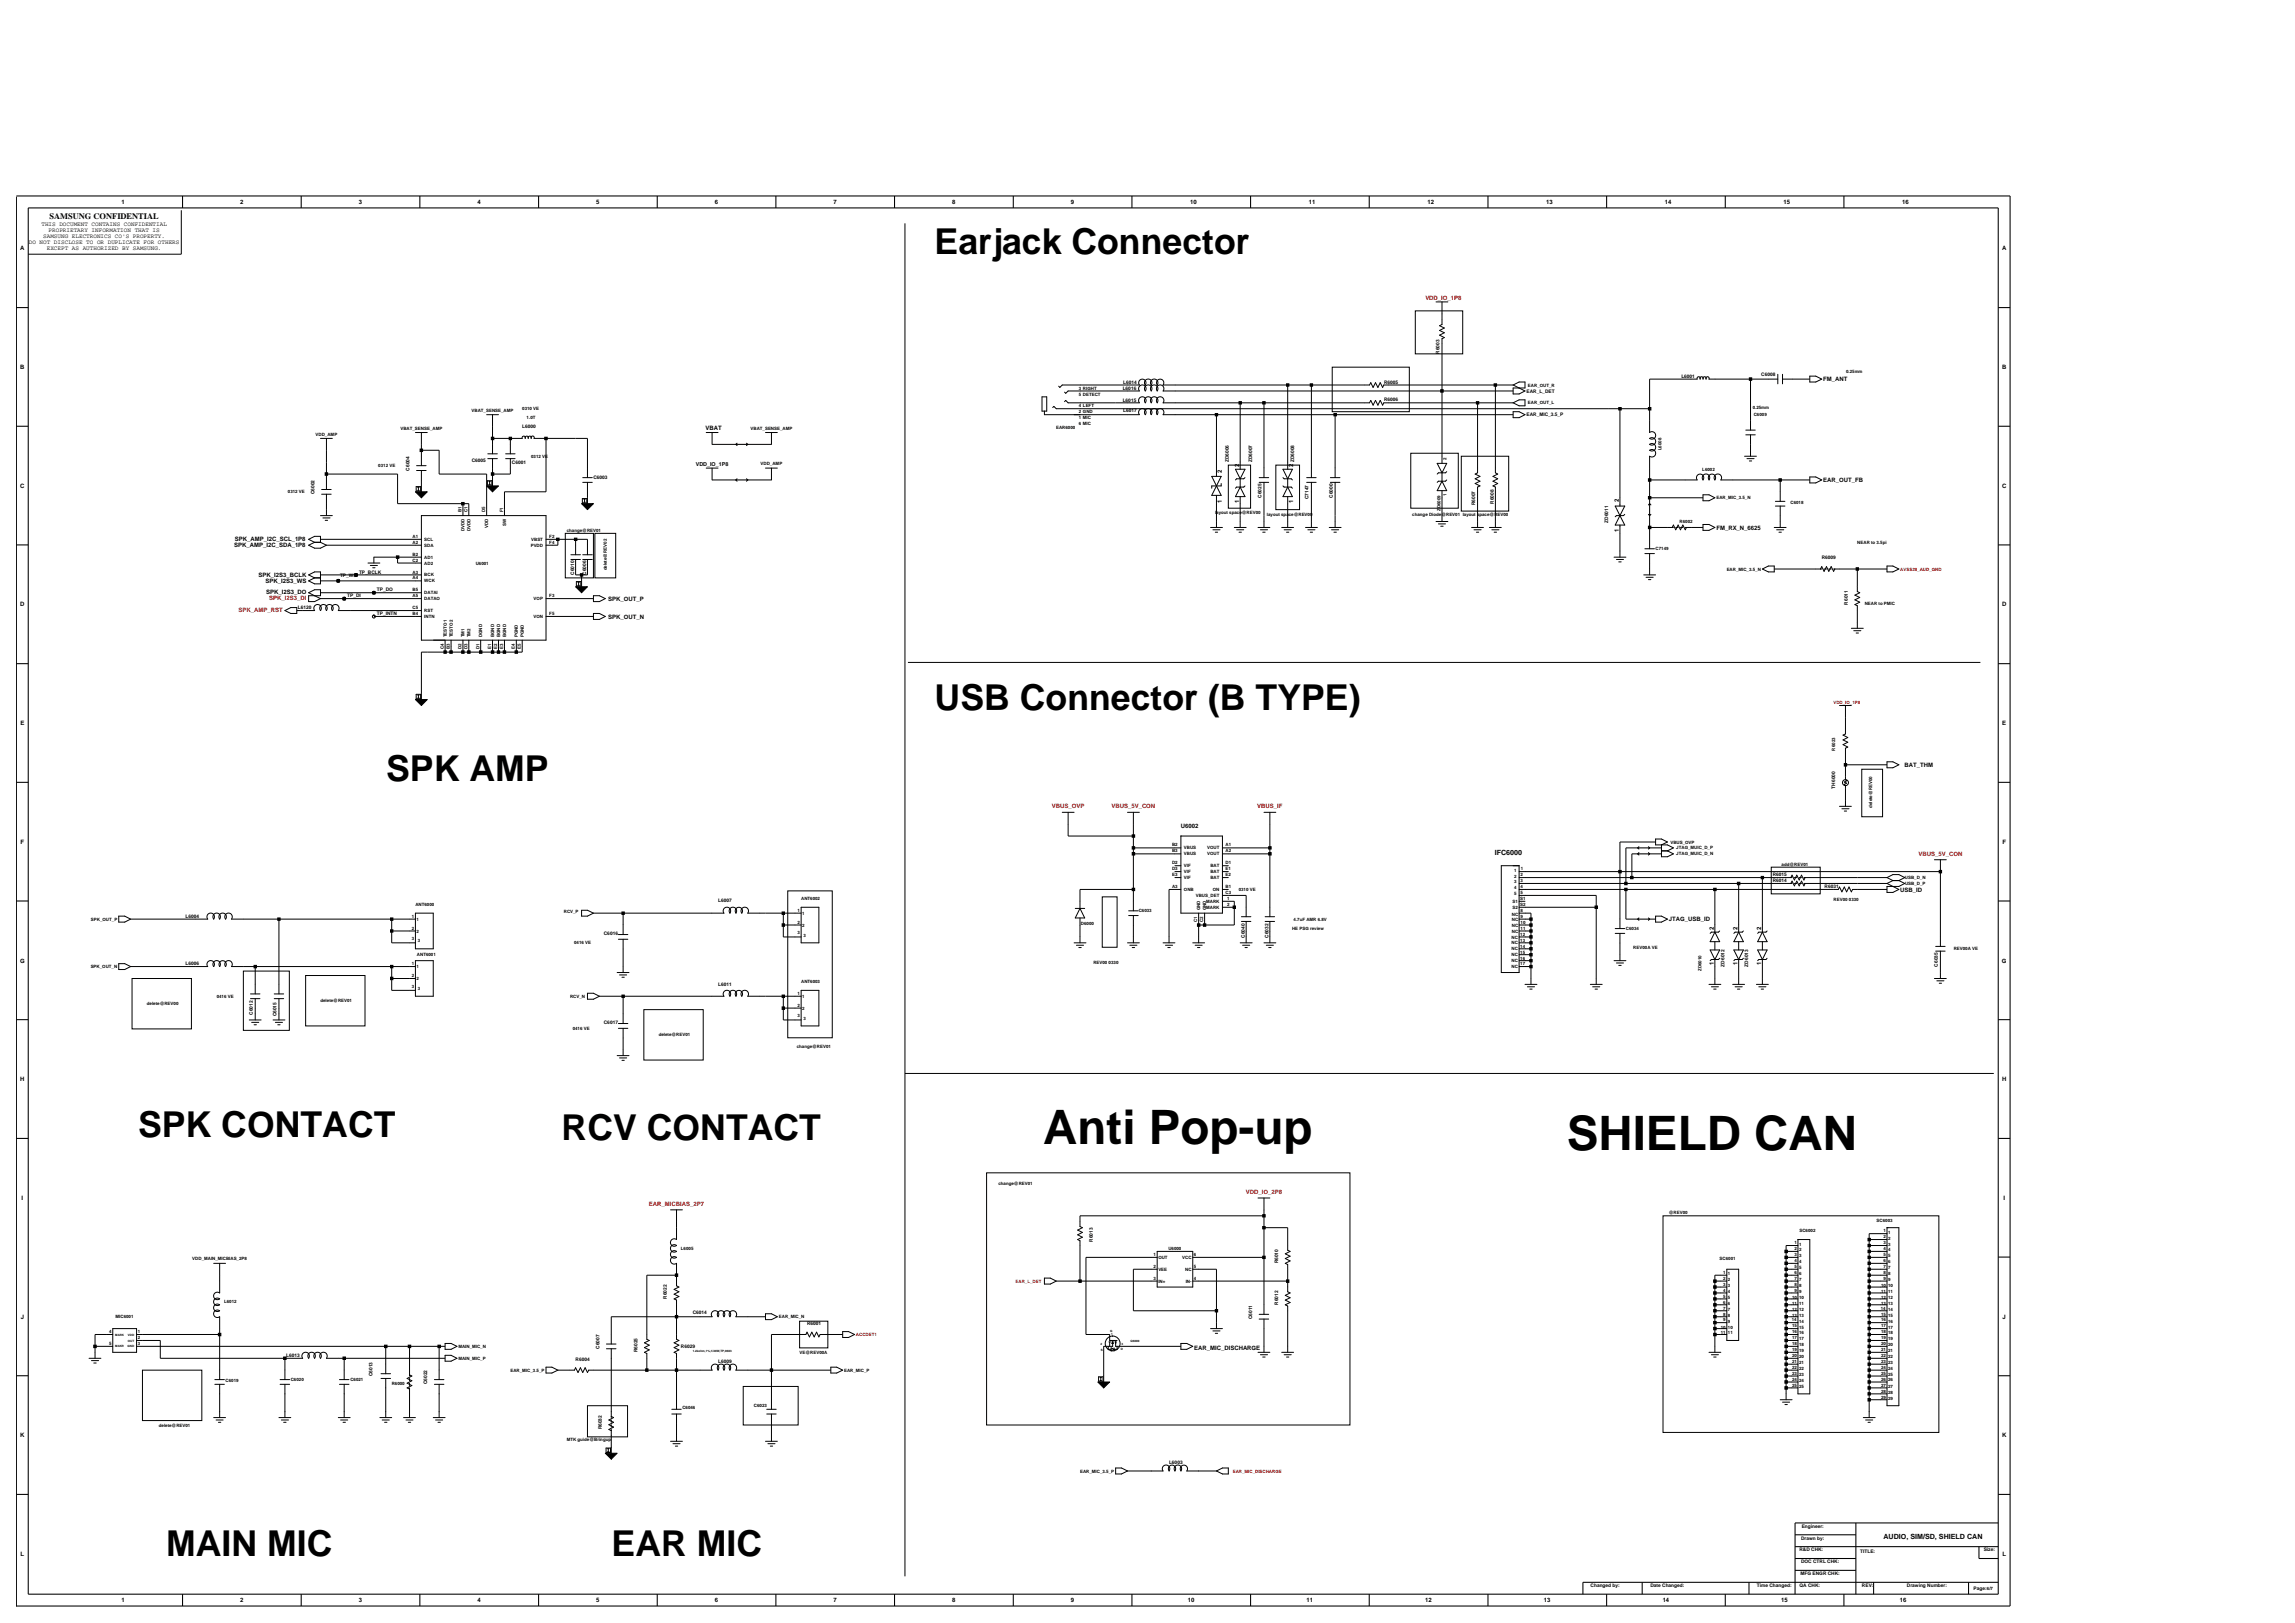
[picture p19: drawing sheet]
<svg xmlns="http://www.w3.org/2000/svg" width="420mm" height="297mm" viewBox="0 0 420 297" stroke-linecap="round" stroke-linejoin="round" font-family="sans-serif">
<defs><g id="words">
<g font-size="8.7">
<text x="190.9" y="209.3">Anti Pop-up</text>
<text x="286.7" y="210.4">SHIELD CAN</text>
</g>
<g font-size="6.5">
<text x="171" y="46.6">Earjack Connector</text>
<text x="171" y="129.9">USB Connector (B TYPE)</text>
<text x="70.7" y="142.8">SPK AMP</text>
<text x="25.3" y="208.1">SPK CONTACT</text>
<text x="102.8" y="208.5">RCV CONTACT</text>
<text x="30.4" y="284.8">MAIN MIC</text>
<text x="111.9" y="284.8">EAR MIC</text>
</g>
<text font-size="1.5" x="9.1" y="40.1">SAMSUNG CONFIDENTIAL</text>
<g font-size="1.3">
<text x="273.5" y="156.5">IFC6000</text>
<text x="344.7" y="281.6">AUDIO, SIM/SD, SHIELD CAN</text>
</g>
<g font-size="1.1">
<text x="7.6" y="41.4">THIS DOCUMENT CONTAINS CONFIDENTIAL</text>
<text x="22.2" y="37.3">1</text>
<text x="44" y="37.3">2</text>
<text x="65.7" y="37.3">3</text>
<text x="87.4" y="37.3">4</text>
<text x="109.1" y="37.3">5</text>
<text x="130.8" y="37.3">6</text>
<text x="152.6" y="37.3">7</text>
<text x="174.3" y="37.3">8</text>
<text x="196" y="37.3">9</text>
<text x="217.8" y="37.3">10</text>
<text x="239.5" y="37.3">11</text>
<text x="261.2" y="37.3">12</text>
<text x="283" y="37.3">13</text>
<text x="304.7" y="37.3">14</text>
<text x="326.4" y="37.3">15</text>
<text x="348.1" y="37.3">16</text>
<text x="3.7" y="45.8">A</text>
<text x="5.3" y="44.7">DO NOT DISCLOSE TO OR DUPLICATE FOR OTHERS</text>
<text x="7.9" y="43.6">SAMSUNG ELECTRONICS CO'S PROPERTY.</text>
<text x="8.6" y="45.7">EXCEPT AS AUTHORIZED BY SAMSUNG.</text>
<text x="8.9" y="42.5">PROPRIETARY INFORMATION THAT IS</text>
<text x="366.4" y="45.8">A</text>
<text x="3.7" y="67.5">B</text>
<text x="333.7" y="69.8">FM_ANT</text>
<text x="366.4" y="67.5">B</text>
<text x="129.1" y="78.7">VBAT</text>
<text x="3.7" y="89.3">C</text>
<text x="223.6" y="86.5" transform="rotate(-90 223.6 86.5)">2</text>
<text x="226.7" y="85.4" transform="rotate(-90 226.7 85.4)">2</text>
<text x="236.7" y="85.4" transform="rotate(-90 236.7 85.4)">2</text>
<text x="333.7" y="88.2">EAR_OUT_FB</text>
<text x="366.4" y="89.3">C</text>
<text x="223.6" y="92" transform="rotate(-90 223.6 92)">1</text>
<text x="226.7" y="92" transform="rotate(-90 226.7 92)">1</text>
<text x="236.7" y="92" transform="rotate(-90 236.7 92)">1</text>
<text x="296.2" y="91.9" transform="rotate(-90 296.2 91.9)">2</text>
<text x="42.9" y="100.2">SPK_AMP_I2C_SDA_1P8</text>
<text x="43" y="99.1">SPK_AMP_I2C_SCL_1P8</text>
<text x="296.2" y="97.4" transform="rotate(-90 296.2 97.4)">1</text>
<text x="314.1" y="96.9">FM_RX_N_6625</text>
<text x="47.3" y="105.5">SPK_I2S3_BCLK</text>
<text x="48.6" y="106.6">SPK_I2S3_WS</text>
<text x="3.7" y="111">D</text>
<text x="48.7" y="108.8">SPK_I2S3_DO</text>
<text x="111.3" y="109.9">SPK_OUT_P</text>
<text x="111.3" y="113.2">SPK_OUT_N</text>
<text x="366.4" y="111">D</text>
<text x="3.7" y="132.7">E</text>
<text x="366.4" y="132.7">E</text>
<text x="348.5" y="140.3">BAT_THM</text>
<text x="3.8" y="154.4">F</text>
<text x="216.1" y="151.5">U6002</text>
<text x="366.4" y="154.4">F</text>
<text x="347.8" y="163.1">USB_ID</text>
<text x="305.4" y="168.6">JTAG_USB_ID</text>
<text x="313.6" y="170.1" transform="rotate(-90 313.6 170.1)">2</text>
<text x="318" y="170.1" transform="rotate(-90 318 170.1)">2</text>
<text x="322.3" y="170.1" transform="rotate(-90 322.3 170.1)">2</text>
<text x="3.7" y="176.1">G</text>
<text x="313.6" y="176.7" transform="rotate(-90 313.6 176.7)">1</text>
<text x="318" y="176.7" transform="rotate(-90 318 176.7)">1</text>
<text x="322.3" y="176.7" transform="rotate(-90 322.3 176.7)">1</text>
<text x="366.4" y="176.1">G</text>
<text x="3.7" y="197.8">H</text>
<text x="366.4" y="197.8">H</text>
<text x="3.9" y="219.6">I</text>
<text x="366.6" y="219.6">I</text>
<text x="3.8" y="241.3">J</text>
<text x="366.5" y="241.3">J</text>
<text x="218.5" y="247">EAR_MIC_DISCHARGE</text>
<text x="3.7" y="263">K</text>
<text x="366.4" y="263">K</text>
<text x="3.8" y="284.7">L</text>
<text x="366.4" y="284.7">L</text>
<text x="22.2" y="293.2">1</text>
<text x="44" y="293.2">2</text>
<text x="65.7" y="293.2">3</text>
<text x="87.4" y="293.2">4</text>
<text x="109.1" y="293.2">5</text>
<text x="130.8" y="293.2">6</text>
<text x="152.6" y="293.2">7</text>
<text x="174.3" y="293.2">8</text>
<text x="196" y="293.2">9</text>
<text x="217.4" y="293.2">10</text>
<text x="239.1" y="293.2">11</text>
<text x="260.8" y="293.2">12</text>
<text x="282.5" y="293.2">13</text>
<text x="304.3" y="293.2">14</text>
<text x="326" y="293.2">15</text>
<text x="347.7" y="293.2">16</text>
</g>
<g font-size="1.1" fill="#f00">
<text x="260.8" y="54.8">VDD_IO_1P8</text>
<text x="43.7" y="112">SPK_AMP_RST</text>
<text x="49.3" y="109.9">SPK_I2S3_DI</text>
<text x="192.5" y="147.9">VBUS_OVP</text>
<text x="203.4" y="147.9">VBUS_5V_CON</text>
<text x="230.1" y="147.9">VBUS_IF</text>
<text x="351.1" y="156.6">VBUS_5V_CON</text>
<text x="118.8" y="220.7">EAR_MICBIAS_2P7</text>
<text x="228" y="218.5">VDD_IO_2P8</text>
</g>
<text font-size="1" x="127.3" y="85.2">VDD_IO_1P8</text>
<g font-size=".9">
<text x="263.4" y="64.8" transform="rotate(-90 263.4 64.8)">R6003</text>
<text x="205.5" y="71.3">L6016</text>
<text x="205.5" y="70.2">L6014</text>
<text x="253.3" y="70.2">R6005</text>
<text x="279.4" y="71.9">EAR_L_DET</text>
<text x="307.7" y="69.1">L6001</text>
<text x="322.3" y="68.9">C6008</text>
<text x="205.5" y="73.5">L6015</text>
<text x="205.5" y="75.4">L6017</text>
<text x="253.3" y="73.4">R6006</text>
<text x="279.4" y="76.2">EAR_MIC_3.5_P</text>
<text x="95.6" y="78.3">L6000</text>
<text x="74.9" y="86.1" transform="rotate(-90 74.9 86.1)">C6004</text>
<text x="86.3" y="84.6">C6005</text>
<text x="93.7" y="84.8">C6001</text>
<text x="108.6" y="87.6">C6003</text>
<text x="224.9" y="84.6" transform="rotate(-90 224.9 84.6)">ZD6006</text>
<text x="229.1" y="84.6" transform="rotate(-90 229.1 84.6)">ZD6007</text>
<text x="236.8" y="84.6" transform="rotate(-90 236.8 84.6)">ZD6008</text>
<text x="57.6" y="90.4" transform="rotate(-90 57.6 90.4)">C6002</text>
<text x="230.9" y="91.1" transform="rotate(-90 230.9 91.1)">C6025</text>
<text x="239.4" y="91.4" transform="rotate(-90 239.4 91.4)">C7147</text>
<text x="243.9" y="91.1" transform="rotate(-90 243.9 91.1)">C6000</text>
<text x="269.9" y="92.4" transform="rotate(-90 269.9 92.4)">R6007</text>
<text x="273.4" y="92.2" transform="rotate(-90 273.4 92.2)">R6008</text>
<text x="294.3" y="95.6" transform="rotate(-90 294.3 95.6)">ZD6011</text>
<text x="62.2" y="105.6">TP_WS</text>
<text x="65.7" y="105">TP_BCLK</text>
<text x="105.1" y="105.2" transform="rotate(-90 105.1 105.2)">C6010</text>
<text x="107.2" y="105.2" transform="rotate(-90 107.2 105.2)">C6006</text>
<text x="333.4" y="102.4">R6009</text>
<text x="54.5" y="111.5">L6120</text>
<text x="63.5" y="109.3">TP_DI</text>
<text x="69" y="108.2">TP_DO</text>
<text x="69" y="112.6">TP_INTN</text>
<text x="338.2" y="110.6" transform="rotate(-90 338.2 110.6)">R6011</text>
<text x="335.8" y="144.3" transform="rotate(-90 335.8 144.3)">TH6000</text>
<text x="324.4" y="161.4">R6014</text>
<text x="324.4" y="160.3">R6015</text>
<text x="34" y="168">L6004</text>
<text x="131.4" y="165.1">L6007</text>
<text x="333.9" y="162.5">R6031</text>
<text x="110.5" y="171.2">C6016</text>
<text x="227.8" y="171.6" transform="rotate(-90 227.8 171.6)">C6040</text>
<text x="232.1" y="171.6" transform="rotate(-90 232.1 171.6)">C6032</text>
<text x="34" y="176.7">L6006</text>
<text x="315.6" y="176.9" transform="rotate(-90 315.6 176.9)">ZD6012</text>
<text x="319.9" y="176.9" transform="rotate(-90 319.9 176.9)">ZD6013</text>
<text x="354.6" y="176.9" transform="rotate(-90 354.6 176.9)">C6035</text>
<text x="46.2" y="185.7" transform="rotate(-90 46.2 185.7)">C6012</text>
<text x="50.6" y="186" transform="rotate(-90 50.6 186)">C6015</text>
<text x="131.4" y="180.3">L6011</text>
<text x="110.5" y="187.5">C6017</text>
<text x="200" y="227.2" transform="rotate(-90 200 227.2)">R6013</text>
<text x="233.9" y="231.2" transform="rotate(-90 233.9 231.2)">R6010</text>
<text x="122.1" y="237.7" transform="rotate(-90 122.1 237.7)">R6022</text>
<text x="233.9" y="238.8" transform="rotate(-90 233.9 238.8)">R6012</text>
<text x="126.8" y="240.4">C6014</text>
<text x="147.7" y="242.5">R6001</text>
<text x="229.1" y="241.4" transform="rotate(-90 229.1 241.4)">C6011</text>
<text x="52.4" y="248.3">L6013</text>
<text x="68.2" y="251.8" transform="rotate(-90 68.2 251.8)">C6013</text>
<text x="105.3" y="249">R6004</text>
<text x="109.7" y="246.8" transform="rotate(-90 109.7 246.8)">C6007</text>
<text x="116.6" y="247.5" transform="rotate(-90 116.6 247.5)">R6025</text>
<text x="124.6" y="246.6">R6029</text>
<text x="131.4" y="249.4">L6009</text>
<text x="78.2" y="253.3" transform="rotate(-90 78.2 253.3)">C6022</text>
<text x="110.1" y="261.6" transform="rotate(-90 110.1 261.6)">R6032</text>
<text x="213.9" y="267.9">L6003</text>
<text x="329.6" y="281.7">Drawn by:</text>
<text x="329.7" y="279.5">Engineer:</text>
<text x="329.3" y="283.9">R&amp;D CHK:</text>
<text x="329.6" y="286">DOC CTRL CHK:</text>
<text x="340.4" y="284.1">TITLE:</text>
<text x="363" y="283.9">Size:</text>
<text x="291.1" y="290.4">Changed by:</text>
<text x="302" y="290.4">Date Changed:</text>
<text x="321.5" y="290.4">Time Changed:</text>
<text x="329.3" y="290.4">QA CHK:</text>
<text x="329.5" y="288.2">MFG ENGR CHK:</text>
<text x="340.8" y="290.4">REV:</text>
<text x="349" y="290.4">Drawing Number:</text>
<text x="361.2" y="290.9">Page:6/7</text>
</g>
<g font-size=".8">
<text x="197.4" y="71.3">3 RIGHT</text>
<text x="279.6" y="70.7">EAR_OUT_R</text>
<text x="337.8" y="68.3">0.25mm</text>
<text x="86.3" y="75.4">VBAT_SENSE_AMP</text>
<text x="95.6" y="75.1">0310 VE</text>
<text x="96.4" y="76.7">1.0T</text>
<text x="197.4" y="75.6">2 GND</text>
<text x="197.4" y="74.6">4 LEFT</text>
<text x="197.4" y="72.4">5 DETECT</text>
<text x="197.4" y="77.8">6 MIC</text>
<text x="197.4" y="76.7">1 MIC</text>
<text x="279.6" y="74">EAR_OUT_L</text>
<text x="320.8" y="74.8">0.25mm</text>
<text x="320.9" y="76.1">C6009</text>
<text x="57.8" y="79.7">VDD_AMP</text>
<text x="73.3" y="78.6">VBAT_SENSE_AMP</text>
<text x="97.2" y="83.7">0312 VE</text>
<text x="137.3" y="78.6">VBAT_SENSE_AMP</text>
<text x="193.3" y="78.5">EAR6000</text>
<text x="304.1" y="82.4" transform="rotate(-90 304.1 82.4)">L6008</text>
<text x="69.2" y="85.4">0312 VE</text>
<text x="139.2" y="85.1">VDD_AMP</text>
<text x="264.7" y="84.1" transform="rotate(-90 264.7 84.1)">2</text>
<text x="311.5" y="86.2">L6002</text>
<text x="52.7" y="90.3">0312 VE</text>
<text x="84.5" y="93.8" transform="rotate(-90 84.5 93.8)">B1</text>
<text x="85.5" y="93.8" transform="rotate(-90 85.5 93.8)">C1</text>
<text x="88.8" y="93.8" transform="rotate(-90 88.8 93.8)">D5</text>
<text x="92.1" y="93.7" transform="rotate(-90 92.1 93.7)">F1</text>
<text x="222.4" y="94.1">layout space@REV00</text>
<text x="231.8" y="94.4">layout space@REV00</text>
<text x="258.5" y="94.4">change Diode@REV01 layout space@REV00</text>
<text x="263.6" y="93.5" transform="rotate(-90 263.6 93.5)">ZD6009</text>
<text x="264.7" y="90.8" transform="rotate(-90 264.7 90.8)">1</text>
<text x="307.4" y="95.7">R6002</text>
<text x="314.1" y="91.4">EAR_MIC_3.5_N</text>
<text x="327.7" y="92.2">C6018</text>
<text x="75.5" y="101.7">B2</text>
<text x="75.5" y="98.4">A1</text>
<text x="75.5" y="99.5">A2</text>
<text x="77.6" y="99">SCL</text>
<text x="77.6" y="100.1">SDA</text>
<text x="85" y="97.2" transform="rotate(-90 85 97.2)">DVDD</text>
<text x="86.1" y="97.2" transform="rotate(-90 86.1 97.2)">DVDD</text>
<text x="89.4" y="96.6" transform="rotate(-90 89.4 96.6)">VDD</text>
<text x="92.6" y="96.2" transform="rotate(-90 92.6 96.2)">SW</text>
<text x="97.1" y="100.1">PVDD</text>
<text x="97.2" y="99">VBST</text>
<text x="100.5" y="98.4">F2</text>
<text x="100.5" y="99.5">F4</text>
<text x="103.7" y="97.3">change@REV01</text>
<text x="303" y="100.6">C7149</text>
<text x="339.9" y="99.5">NEAR to 3.5pi</text>
<text x="75.5" y="102.8">C2</text>
<text x="75.5" y="104.9">A3</text>
<text x="75.5" y="106">A4</text>
<text x="77.6" y="103.3">AD2</text>
<text x="77.6" y="106.6">WCK</text>
<text x="77.6" y="102.2">AD1</text>
<text x="77.6" y="105.5">BCK</text>
<text x="87.1" y="103.3">U6001</text>
<text x="111.1" y="104.4" transform="rotate(-90 111.1 104.4)">delete@REV02</text>
<text x="316" y="104.4">EAR_MIC_3.5_N</text>
<text x="75.5" y="111.5">C5</text>
<text x="75.5" y="109.3">A5</text>
<text x="75.5" y="112.5">B4</text>
<text x="75.5" y="108.2">B5</text>
<text x="77.6" y="112">RST</text>
<text x="77.6" y="109.8">DATAO</text>
<text x="77.6" y="113.1">INTN</text>
<text x="77.6" y="108.8">DATAI</text>
<text x="97.6" y="113.1">VON</text>
<text x="97.7" y="109.8">VOP</text>
<text x="100.5" y="109.3">F3</text>
<text x="100.5" y="112.5">F5</text>
<text x="341.3" y="110.6">NEAR to PMIC</text>
<text x="81.2" y="118.8" transform="rotate(-90 81.2 118.8)">C4</text>
<text x="81.7" y="116.6" transform="rotate(-90 81.7 116.6)">TESTO1</text>
<text x="82.3" y="118.8" transform="rotate(-90 82.3 118.8)">B3</text>
<text x="82.8" y="116.6" transform="rotate(-90 82.8 116.6)">TESTO2</text>
<text x="84.5" y="118.8" transform="rotate(-90 84.5 118.8)">D2</text>
<text x="85" y="116.6" transform="rotate(-90 85 116.6)">TM1</text>
<text x="85.5" y="118.8" transform="rotate(-90 85.5 118.8)">D3</text>
<text x="86.1" y="116.6" transform="rotate(-90 86.1 116.6)">TM2</text>
<text x="87.7" y="118.8" transform="rotate(-90 87.7 118.8)">D1</text>
<text x="88.3" y="116.6" transform="rotate(-90 88.3 116.6)">DGND</text>
<text x="89.9" y="118.7" transform="rotate(-90 89.9 118.7)">E1</text>
<text x="90.4" y="116.6" transform="rotate(-90 90.4 116.6)">BGND</text>
<text x="91" y="118.7" transform="rotate(-90 91 118.7)">E2</text>
<text x="91.5" y="116.6" transform="rotate(-90 91.5 116.6)">BGND</text>
<text x="92.1" y="118.7" transform="rotate(-90 92.1 118.7)">E3</text>
<text x="92.6" y="116.6" transform="rotate(-90 92.6 116.6)">BGND</text>
<text x="94.2" y="118.7" transform="rotate(-90 94.2 118.7)">E4</text>
<text x="94.8" y="116.6" transform="rotate(-90 94.8 116.6)">PGND</text>
<text x="95.3" y="118.7" transform="rotate(-90 95.3 118.7)">E5</text>
<text x="95.9" y="116.6" transform="rotate(-90 95.9 116.6)">PGND</text>
<text x="335.9" y="137.3" transform="rotate(-90 335.9 137.3)">R6023</text>
<text x="342.6" y="147.8" transform="rotate(-90 342.6 147.8)">delete@REV00</text>
<text x="214.5" y="156">B3</text>
<text x="214.5" y="154.9">B2</text>
<text x="216.7" y="155.4">VBUS</text>
<text x="220.9" y="155.4">VOUT</text>
<text x="224.3" y="154.9">A1</text>
<text x="224.3" y="156">A2</text>
<text x="305.7" y="154.4">VBUS_OVP</text>
<text x="306.8" y="155.4">JTAG_MUIC_D_P</text>
<text x="214.5" y="158.2">D2</text>
<text x="214.5" y="159.3">D3</text>
<text x="214.5" y="160.3">E3</text>
<text x="216.7" y="160.9">VIF</text>
<text x="216.7" y="156.5">VBUS</text>
<text x="216.7" y="158.7">VIF</text>
<text x="216.7" y="159.8">VIF</text>
<text x="220.9" y="156.5">VOUT</text>
<text x="221.5" y="160.9">BAT</text>
<text x="221.5" y="158.7">BAT</text>
<text x="221.5" y="159.8">BAT</text>
<text x="224.3" y="158.2">D1</text>
<text x="224.3" y="160.3">E2</text>
<text x="224.3" y="159.3">E1</text>
<text x="277.1" y="159.5">1</text>
<text x="277.1" y="160.6">2</text>
<text x="277.1" y="161.7">3</text>
<text x="278.3" y="160.3">2</text>
<text x="278.3" y="161.4">3</text>
<text x="278.3" y="159.2">1</text>
<text x="306.8" y="156.5">JTAG_MUIC_D_N</text>
<text x="326.1" y="158.4">add@REV01</text>
<text x="348.6" y="160.9">USB_D_N</text>
<text x="348.6" y="162">USB_D_P</text>
<text x="75.4" y="168">1</text>
<text x="76" y="165.7">ANT6000</text>
<text x="103.2" y="167.1">RCV_P</text>
<text x="145.9" y="166.9">1</text>
<text x="146.6" y="164.7">ANT6002</text>
<text x="146.8" y="167.4">1</text>
<text x="208.4" y="166.9">C6033</text>
<text x="214.5" y="162.5">A3</text>
<text x="216.7" y="163">ONB</text>
<text x="218.8" y="164.1">VBUS_DET</text>
<text x="219.6" y="166.6" transform="rotate(-90 219.6 166.6)">GND</text>
<text x="220.7" y="165.2">MARK</text>
<text x="220.7" y="166.3">MARK</text>
<text x="220.7" y="166.6" transform="rotate(-90 220.7 166.6)">GND</text>
<text x="222" y="163">ON</text>
<text x="224.3" y="163.6">C3</text>
<text x="224.3" y="162.5">B1</text>
<text x="224.6" y="164.7">1</text>
<text x="224.6" y="165.8">2</text>
<text x="226.7" y="163">0310 VE</text>
<text x="276.7" y="167.5">NC</text>
<text x="276.8" y="165.2">S1</text>
<text x="276.8" y="166.3">S2</text>
<text x="277.1" y="162.8">4</text>
<text x="277.1" y="163.8">5</text>
<text x="278.2" y="164.7">S1</text>
<text x="278.2" y="165.8">S2</text>
<text x="278.3" y="163.6">5</text>
<text x="278.3" y="162.5">4</text>
<text x="278.3" y="166.8">8</text>
<text x="278.3" y="167.9">9</text>
<text x="335.6" y="164.9">REV00 0330</text>
<text x="16.6" y="168.5">SPK_OUT_P</text>
<text x="75.4" y="170.1">2</text>
<text x="75.4" y="172">3</text>
<text x="76.2" y="170.6">2</text>
<text x="76.2" y="168.5">1</text>
<text x="76.4" y="172.5">3</text>
<text x="105.1" y="172.8">0416 VE</text>
<text x="145.9" y="170.9">3</text>
<text x="145.9" y="169.1">2</text>
<text x="146.8" y="169.6">2</text>
<text x="147" y="171.4">3</text>
<text x="197.8" y="169.3">D6000</text>
<text x="219.1" y="168.7" transform="rotate(-90 219.1 168.7)">C1</text>
<text x="220.2" y="168.7" transform="rotate(-90 220.2 168.7)">C2</text>
<text x="236.5" y="170.1">HE PSG review</text>
<text x="236.7" y="168.5">4.7uF AMR 6.8V</text>
<text x="276.6" y="171.7">NC</text>
<text x="276.6" y="172.8">NC</text>
<text x="276.6" y="173.9">NC</text>
<text x="276.7" y="168.6">NC</text>
<text x="276.7" y="169.7">NC</text>
<text x="276.7" y="170.8">NC</text>
<text x="278.2" y="173.4">14</text>
<text x="278.2" y="171.2">12</text>
<text x="278.2" y="172.3">13</text>
<text x="278.3" y="169">10</text>
<text x="278.3" y="170.1">11</text>
<text x="297.6" y="170.1">C6034</text>
<text x="298.9" y="173.6">REV00A VE</text>
<text x="357.5" y="173.9">REV00A VE</text>
<text x="16.6" y="177.2">SPK_OUT_N</text>
<text x="75.4" y="176.7">1</text>
<text x="75.4" y="178.8">2</text>
<text x="76.2" y="177.2">1</text>
<text x="76.2" y="179.3">2</text>
<text x="76.3" y="175">ANT6001</text>
<text x="146.6" y="179.9">ANT6003</text>
<text x="200.1" y="176.3">REV00 0330</text>
<text x="276.6" y="175">NC</text>
<text x="276.6" y="176.1">NC</text>
<text x="276.6" y="177.2">NC</text>
<text x="278.2" y="174.5">15</text>
<text x="278.2" y="175.6">16</text>
<text x="278.2" y="176.7">17</text>
<text x="311.4" y="177.7" transform="rotate(-90 311.4 177.7)">ZD6010</text>
<text x="26.9" y="183.9">delete@REV00</text>
<text x="39.7" y="182.6">0416 VE</text>
<text x="58.6" y="183.4">delete@REV01</text>
<text x="75.4" y="180.7">3</text>
<text x="76.4" y="181.2">3</text>
<text x="104.3" y="182.6">RCV_N</text>
<text x="145.9" y="182.1">1</text>
<text x="145.9" y="184.3">2</text>
<text x="146.8" y="182.6">1</text>
<text x="146.8" y="184.8">2</text>
<text x="104.8" y="188.5">0416 VE</text>
<text x="120.5" y="189.6">delete@REV01</text>
<text x="145.8" y="191.8">change@REV01</text>
<text x="145.9" y="186.1">3</text>
<text x="147" y="186.6">3</text>
<text x="182.7" y="216.8">change@REV01</text>
<text x="305.4" y="222.2">@REV00</text>
<text x="328.4" y="227.7">1</text>
<text x="329.3" y="227.9">1</text>
<text x="329.3" y="225.5">SC6002</text>
<text x="343.4" y="223.6">SC6003</text>
<text x="344.7" y="227.7">3</text>
<text x="344.7" y="226.6">2</text>
<text x="344.7" y="225.5">1</text>
<text x="345.5" y="227.9">3</text>
<text x="345.5" y="226.8">2</text>
<text x="345.5" y="225.7">1</text>
<text x="35.2" y="230.6">VDD_MAIN_MICBIAS_2P8</text>
<text x="124.6" y="228.7">L6005</text>
<text x="211.1" y="229.9">1</text>
<text x="211.1" y="232">2</text>
<text x="212" y="230.4">OUT</text>
<text x="212" y="232.5">VEE</text>
<text x="213.8" y="228.8">U6000</text>
<text x="216.4" y="230.4">VCC</text>
<text x="216.9" y="232.5">NC</text>
<text x="218.5" y="232">5</text>
<text x="218.5" y="229.9">6</text>
<text x="314.7" y="230.6">SC6001</text>
<text x="315.4" y="233.1">1</text>
<text x="316.2" y="233.3">1</text>
<text x="328.4" y="229.9">3</text>
<text x="328.4" y="230.9">4</text>
<text x="328.4" y="232">5</text>
<text x="328.4" y="233.1">6</text>
<text x="328.4" y="228.8">2</text>
<text x="329.3" y="230.1">3</text>
<text x="329.3" y="231.2">4</text>
<text x="329.3" y="232.3">5</text>
<text x="329.3" y="233.3">6</text>
<text x="329.3" y="229">2</text>
<text x="344.7" y="228.8">4</text>
<text x="344.7" y="229.9">5</text>
<text x="344.7" y="230.9">6</text>
<text x="344.7" y="232">7</text>
<text x="344.7" y="233.1">8</text>
<text x="345.5" y="229">4</text>
<text x="345.5" y="230.1">5</text>
<text x="345.5" y="231.2">6</text>
<text x="345.5" y="232.3">7</text>
<text x="345.5" y="233.3">8</text>
<text x="41" y="238.5">L6012</text>
<text x="211.1" y="234.2">3</text>
<text x="212" y="234.7">IN+</text>
<text x="217" y="234.7">IN-</text>
<text x="218.5" y="234.2">4</text>
<text x="315.4" y="234.2">2</text>
<text x="315.4" y="235.3">3</text>
<text x="315.4" y="236.4">4</text>
<text x="315.4" y="237.5">5</text>
<text x="315.4" y="238.5">6</text>
<text x="315.4" y="239.6">7</text>
<text x="316.2" y="234.4">2</text>
<text x="316.2" y="235.5">3</text>
<text x="316.2" y="236.6">4</text>
<text x="316.2" y="237.7">5</text>
<text x="316.2" y="238.8">6</text>
<text x="316.2" y="239.9">7</text>
<text x="328" y="237.7">10</text>
<text x="328" y="238.8">11</text>
<text x="328" y="239.9">12</text>
<text x="328.4" y="234.2">7</text>
<text x="328.4" y="235.3">8</text>
<text x="328.4" y="236.4">9</text>
<text x="329.3" y="234.4">7</text>
<text x="329.3" y="235.5">8</text>
<text x="329.3" y="236.6">9</text>
<text x="329.3" y="237.7">10</text>
<text x="329.3" y="238.8">11</text>
<text x="329.3" y="239.9">12</text>
<text x="344.2" y="239.6">14</text>
<text x="344.2" y="235.5">10</text>
<text x="344.2" y="236.6">11</text>
<text x="344.2" y="237.7">12</text>
<text x="344.2" y="238.8">13</text>
<text x="344.7" y="234.2">9</text>
<text x="345.5" y="234.4">9</text>
<text x="345.5" y="239.9">14</text>
<text x="345.5" y="235.5">10</text>
<text x="345.5" y="236.6">11</text>
<text x="345.5" y="237.7">12</text>
<text x="345.5" y="238.8">13</text>
<text x="20" y="244">4</text>
<text x="21.2" y="241.2">MIC6001</text>
<text x="25.2" y="244">1</text>
<text x="25.2" y="245.1">2</text>
<text x="142.5" y="241.2">EAR_MIC_N</text>
<text x="314.9" y="243.1">10</text>
<text x="314.9" y="244.2">11</text>
<text x="315.4" y="240.7">8</text>
<text x="315.4" y="241.8">9</text>
<text x="316.2" y="240.9">8</text>
<text x="316.2" y="242">9</text>
<text x="316.2" y="243.1">10</text>
<text x="316.2" y="244.2">11</text>
<text x="327.9" y="241.8">14</text>
<text x="328" y="240.9">13</text>
<text x="328" y="242.9">15</text>
<text x="328" y="244">16</text>
<text x="328" y="245.1">17</text>
<text x="329.3" y="240.9">13</text>
<text x="329.3" y="242">14</text>
<text x="329.3" y="243.1">15</text>
<text x="329.3" y="244.2">16</text>
<text x="329.3" y="245.3">17</text>
<text x="344.2" y="240.7">15</text>
<text x="344.2" y="241.8">16</text>
<text x="344.2" y="242.9">17</text>
<text x="344.2" y="244">18</text>
<text x="344.2" y="245.1">19</text>
<text x="345.5" y="240.9">15</text>
<text x="345.5" y="242">16</text>
<text x="345.5" y="243.1">17</text>
<text x="345.5" y="244.2">18</text>
<text x="345.5" y="245.3">19</text>
<text x="20" y="246.2">5</text>
<text x="25.2" y="246.2">3</text>
<text x="83.9" y="248.8">MAIN_MIC_P</text>
<text x="83.9" y="246.7">MAIN_MIC_N</text>
<text x="93.4" y="251">EAR_MIC_3.5_P</text>
<text x="146.3" y="247.7">VE@REV00A</text>
<text x="154.5" y="251">EAR_MIC_P</text>
<text x="328" y="246.2">18</text>
<text x="328" y="247.2">19</text>
<text x="328" y="248.3">20</text>
<text x="328" y="249.4">21</text>
<text x="328" y="250.5">22</text>
<text x="328" y="251.6">23</text>
<text x="329.3" y="246.4">18</text>
<text x="329.3" y="247.5">19</text>
<text x="329.3" y="248.5">20</text>
<text x="329.3" y="249.6">21</text>
<text x="329.3" y="250.7">22</text>
<text x="329.3" y="251.8">23</text>
<text x="344.2" y="246.2">20</text>
<text x="344.2" y="247.2">21</text>
<text x="344.2" y="248.3">22</text>
<text x="344.2" y="249.4">23</text>
<text x="344.2" y="250.5">24</text>
<text x="344.2" y="251.6">25</text>
<text x="345.5" y="246.4">20</text>
<text x="345.5" y="247.5">21</text>
<text x="345.5" y="248.5">22</text>
<text x="345.5" y="249.6">23</text>
<text x="345.5" y="250.7">24</text>
<text x="345.5" y="251.8">25</text>
<text x="41.3" y="252.9">C6019</text>
<text x="53.2" y="252.7">C6020</text>
<text x="64.1" y="252.7">C6021</text>
<text x="71.7" y="253.4">R6000</text>
<text x="124.9" y="257.8">C6046</text>
<text x="138" y="257.5">C6023</text>
<text x="328" y="252.7">24</text>
<text x="328" y="253.8">25</text>
<text x="329.3" y="252.9">24</text>
<text x="329.3" y="254">25</text>
<text x="344.2" y="254.8">28</text>
<text x="344.2" y="255.9">29</text>
<text x="344.2" y="252.7">26</text>
<text x="344.2" y="253.8">27</text>
<text x="345.5" y="255.1">28</text>
<text x="345.5" y="256.1">29</text>
<text x="345.5" y="252.7">26</text>
<text x="345.5" y="254">27</text>
<text x="29.1" y="261">delete@REV01</text>
<text x="103.7" y="263.7">MTK guide@Bringup</text>
<text x="197.7" y="269.5">EAR_MIC_3.5_P</text>
</g>
<g font-size=".8" fill="#f00">
<text x="347.8" y="104.4">AVSS28_AUD_GND</text>
<text x="335.5" y="128.8">VDD_IO_1P8</text>
<text x="185.9" y="234.7">EAR_L_DET</text>
<text x="156.7" y="244.5">ACCDET1</text>
<text x="225.6" y="269.5">EAR_MIC_DISCHARGE</text>
</g>
<g font-size=".5">
<text x="21.1" y="244.4">MARK</text>
<text x="23.4" y="244.4">VDD</text>
<text x="23.4" y="245.5">OUT</text>
<text x="203.2" y="243.8">G</text>
<text x="203.3" y="244.3">1</text>
<text x="206.9" y="245.5">Q6000</text>
<text x="21.1" y="246.6">MAKR</text>
<text x="23.3" y="246.6">GND</text>
<text x="126.8" y="247.5">1.2kohm,1%,1/20W,TP,0603</text>
<text x="201.4" y="246.1">2</text>
<text x="201.5" y="247.2">S</text>
<text x="205.1" y="247">D</text>
<text x="205.2" y="246.1">3</text>
</g>
</g></defs>
<!-- layer: MFD Layer /idea/tmp/Extended-Print.hoony.oh.sheet6.2.mfd -->
<g fill="none" stroke="#000" stroke-width=".18">
<path d="M33.2 38.5v8h-28M165.6 40.9v247.5M259 56.9h8.7v7.9h-8.7zM262.8 55.2h2.2M263.9 55.2v4.2l-.4 .2 .8 .4-.8 .5 .8 .4-.8 .4 .8 .5-.4 .2v22.8M76 79.1h2.2M77.1 79.1v6.1M89.1 75.9h2.1M90.1 75.9v7.1M129.2 79.1h2.2M130.3 79.1v2.2h4.4M140.1 79.1h2.2"/>
<path d="M141.2 79.1v2.2h-4.4M190.7 72.6h.9v2.6h-.9zM191.1 75.2v.7h17.4a.68 .68 0 0 1 .1-.9 .68 .68 0 0 1 .9 0 .68 .68 0 0 1 .1 .9 .69 .69 0 0 1 .1-.9 .69 .69 0 0 1 .9 0 .69 .69 0 0 1 .1 .9 .69 .69 0 0 1 .1-.9 .69 .69 0 0 1 .9 0 .69 .69 0 0 1 .1 .9 .69 .69 0 0 1 .1-.9 .69 .69 0 0 1 .9 0 .69 .69 0 0 1 .1 .9h64M192.7 74.6l.2-.2 .4 .4h108.6M194.8 73.5l.2-.2 .5 .4h13a.68 .68 0 0 1 .1-.9 .68 .68 0 0 1 .9 0 .68 .68 0 0 1 .1 .9 .69 .69 0 0 1 .1-.9 .69 .69 0 0 1 .9 0 .69 .69 0 0 1 .1 .9 .69 .69 0 0 1 .1-.9 .69 .69 0 0 1 .9 0 .69 .69 0 0 1 .1 .9 .69 .69 0 0 1 .1-.9 .69 .69 0 0 1 .9 0 .69 .69 0 0 1 .1 .9h37.7l.3-.4 .4 .8 .4-.8 .5 .8 .4-.8 .4 .8 .2-.4h23.7M208.5 70.4h-14.1l-.4 .5-.3-.2M208.5 70.4a.67 .67 0 0 1 .1-.9 .67 .67 0 0 1 .9 .1 .67 .67 0 0 1 .1 .9 .69 .69 0 0 1 .1-1 .69 .69 0 0 1 .9 0 .69 .69 0 0 1 .1 1 .69 .69 0 0 1 .1-1 .69 .69 0 0 1 .9 0 .69 .69 0 0 1 .1 1 .67 .67 0 0 1 .1-.9 .67 .67 0 0 1 .9-.1 .67 .67 0 0 1 .1 1l37.7-.1 .3-.4 .4 .9 .4-.9 .5 .9 .4-.9 .4 .9 .2-.5h23.7M222.6 75.9v11.3M227 73.7v12.2M231.3 73.7v13.7M235.7 70.4v15.5M240 70.4v17"/>
<path d="M243.8 67.2h14.1v8.1h-14.1zM244.3 75.9v11.5M270.4 73.7v12.8l-.4 .2 .8 .5-.8 .4 .8 .5-.8 .4 .8 .4-.4 .2v7.4M273.7 70.4v16.1l.4 .2-.9 .5 .9 .4-.9 .5 .9 .4-.9 .4 .5 .2v7.4M276.9 71.5h-64a.69 .69 0 0 0-.1-.9 .69 .69 0 0 0-.9 0 .69 .69 0 0 0-.1 .9 .69 .69 0 0 0-.1-.9 .69 .69 0 0 0-.9 0 .69 .69 0 0 0-.1 .9 .69 .69 0 0 0-.1-.9 .69 .69 0 0 0-.9 0 .69 .69 0 0 0-.1 .9 .69 .69 0 0 0-.1-.9 .69 .69 0 0 0-.9 0 .69 .69 0 0 0-.1 .9h-13l-.5 .5-.2-.2M276.9 70.4l2.2 1.1-1.1 .6h-1.1v-1.1h2.2v-1.1h-1.1zM276.9 75.3h1.1l1.1 .6-1.1 .5h-1.1zM276.9 73.7l1.1-.5h1.1v1.1h-1.1zM296.5 74.8v17.8M319.5 79.6h1.7M319.5 78.7h1.7M320.4 69.4v9.3"/>
<path d="M320.4 79.6v3.9M325.3 69.4h-12.5a.31 .31 0 0 0-.3-.5 .31 .31 0 0 0-.3 .5 .31 .31 0 0 0-.3-.5 .31 .31 0 0 0-.2 .5 .3 .3 0 0 0-.3-.5 .3 .3 0 0 0-.3 .5 .31 .31 0 0 0-.2-.5 .31 .31 0 0 0-.3 .5h-8.7v9.7a.69 .69 0 0 1 .9 .1 .69 .69 0 0 1 0 .9 .69 .69 0 0 1-.9 .1 .69 .69 0 0 1 .9 .1 .69 .69 0 0 1 0 .9 .69 .69 0 0 1-.9 .1 .69 .69 0 0 1 .9 .1 .69 .69 0 0 1 0 .9 .69 .69 0 0 1-.9 .1 .69 .69 0 0 1 .9 .1 .69 .69 0 0 1 0 .9 .69 .69 0 0 1-.9 .1v8.7M325.3 68.5v1.7M326.2 69.4h5M326.2 68.5v1.7M331.2 68.8h1.1l1.1 .6-1.1 .5h-1.1zM57.6 99.2l-1.1-.5 1.1-.6h1v1.1M57.6 99.2l-1.1 .6 1.1 .5h1l1.1-.5M57.6 99.2h1M58.6 94.4h2.2M58.6 98.7h18.5M58.6 80.2h2.2"/>
<path d="M58.6 99.2l1.1 .6M58.9 90.4h1.7M58.9 89.6h1.7M59.1 94.8h1.3M59.5 95.2h.5M59.7 99.8h17.4M59.7 86.7h13.1v5.5h13v2.2M59.7 80.2v9.4M59.7 90.4v4M76.2 89h.8v.9h-.8zM76.2 86.1h1.8M76.2 85.2h1.8"/>
<path d="M76.4 89.2h.3M76.4 89.7h.3M76.6 89.2v.5M77.1 94.4h22.8v22.7h-22.8zM77.1 86.1v3.9M77.1 82.4h3.3v4.3h8.7v7.7M84.7 92.2v2.2M89.2 88h.8v.8h-.8zM89.3 83.9h1.7M89.3 83h1.7M89.5 88.1h.2M89.5 88.6h.2"/>
<path d="M89.6 88.1v.5M90.1 80.2h5.5a.3 .3 0 0 1 .3-.4 .3 .3 0 0 1 .2 .4 .3 .3 0 0 1 .3-.4 .3 .3 0 0 1 .3 .4 .3 .3 0 0 1 .2-.4 .3 .3 0 0 1 .3 .4 .3 .3 0 0 1 .3-.4 .3 .3 0 0 1 .2 .4h9.8v7.2M90.1 83.9v5M92.5 83.9h1.8M92.5 83h1.8M93.4 80.2v2.8M93.4 83.9v2.8h-3.3M99.9 98.7h7.6v2.8M99.9 80.2v9.8h-7.6v4.4M102.1 98.7v1.1h-2.2M103.5 97.6h5.1v8.1h-5.1zM105.3 98.7v2.8"/>
<path d="M106.6 91.2h.8v.8h-.8zM106.6 88.3h1.8M106.6 87.4h1.8M106.8 91.4h.3M106.8 91.9h.3M107 91.4v.5M107.5 88.3v3.9M108.9 97.6h3.8v8.1h-3.8zM129.2 85.7h2.2M130.3 85.7v2.1h4.4M140.1 85.7h2.2M141.2 85.7v2.1h-4.4"/>
<path d="M221.5 96.5h2.2M221.8 87.2h1.7l-.9 1.7zM222 96.9h1.3M222.4 97.4h.4M222.6 88.9l.9 1.7h-1.7zM222.6 90.6v5.9M223.5 88.5v.4h-1.7v.4M224.8 85.1h4.1v7.9h-4.1zM225.9 96.5h2.2M226.1 85.9h1.7l-.8 1.7zM226.3 96.9h1.3M226.7 97.4h.5"/>
<path d="M227 89.1l.8 1.8h-1.7zM227 87.6v1.5M227 90.9v5.6M227.8 87.4l-.2 .2h-1.3l-.2 .2M227.8 88.9l-.2 .2h-1.3l-.2 .2M230.2 96.5h2.2M230.4 88.3h1.8M230.4 87.4h1.8M230.7 96.9h1.3M231.1 97.4h.4M231.3 88.3v8.2M233.5 85.1h4.3v8.2h-4.3z"/>
<path d="M234.6 96.5h2.1M234.8 85.9h1.7l-.8 1.7zM234.8 87.4l.2 .2h1.3l.2 .2M234.8 88.9l.2 .2h1.3l.2 .2M235 96.9h1.3M235.4 97.4h.5M235.7 87.6v1.5M235.7 90.9v5.6M235.7 89.1l.8 1.8h-1.7zM238.9 96.5h2.2M239.1 88.3h1.8M239.1 87.4h1.8"/>
<path d="M239.3 96.9h1.3M239.8 97.4h.4M240 88.3v8.2M243.3 96.5h2.1M243.5 88.3h1.7M243.5 87.4h1.7M243.7 96.9h1.3M244.1 97.4h.5M244.3 88.3v8.2M258.2 82.9h8.7v10.1h-8.7zM262.8 95.4h2.2M263 84.8h1.8l-.9 1.7z"/>
<path d="M263.2 95.9h1.3M263.7 96.3h.4M263.9 86.5v1.6M263.9 89.8v5.6M263.9 88.1l.9 1.7h-1.8zM264.8 86.3l-.3 .2h-1.3l-.2 .2M264.8 87.8l-.3 .3h-1.3l-.2 .2M267.4 83.5h8.7v10h-8.7zM269.3 96.5h2.2M269.8 96.9h1.3M270.2 97.4h.4M272.6 96.5h2.1"/>
<path d="M273 96.9h1.3M273.4 97.4h.5M295.6 92.6h1.7l-.8 1.8zM296.5 96.1v5.9M296.5 94.4l.8 1.7h-1.7zM297.3 94.1l-.2 .3h-1.3l-.2 .2M301.9 87.8h8.7M301.9 96.5h4.3M301.9 94.4v6M301.9 91.1h9.8M306 96.5l.2-.4 .5 .8 .4-.8 .4 .8 .5-.8 .4 .8 .2-.4M306.7 96.5h.4"/>
<path d="M307.5 96.5h.5M308.4 96.5h3.3M310.6 87.8a.67 .67 0 0 1 .1-.9 .67 .67 0 0 1 .9 0 .67 .67 0 0 1 .1 .9 .69 .69 0 0 1 0-.9 .69 .69 0 0 1 1 0 .69 .69 0 0 1 .1 .9M311.7 90.5h1.1l1 .6-1 .5h-1.1zM311.7 96h1.1l1 .5-1 .5h-1.1zM312.8 87.8a.67 .67 0 0 1 .1-.9 .67 .67 0 0 1 .9 0 .67 .67 0 0 1 0 .9M319.3 83.5h2.1M319.7 83.9h1.3M320.1 84.3h.5M324.7 96.5h2.2M324.9 91.7h1.8M324.9 92.6h1.8"/>
<path d="M325.1 96.9h1.3M325.6 97.4h.4M325.8 87.8v3.9M325.8 92.6v3.9M331.2 87.8h-16.3a.69 .69 0 0 0-.1-.9 .69 .69 0 0 0-.9 0 .69 .69 0 0 0-.1 .9M331.2 87.3h1.1l1.1 .5-1.1 .6h-1.1zM52.1 111.7l1.1-.5h1.1v1.1h-1.1zM54.3 111.7h3.3a.68 .68 0 0 1 0-.9 .68 .68 0 0 1 1 0 .68 .68 0 0 1 .1 .9 .69 .69 0 0 1 0-.9 .69 .69 0 0 1 1 0 .69 .69 0 0 1 0 .9 .69 .69 0 0 1 .1-.9 .69 .69 0 0 1 1 0 .69 .69 0 0 1 0 .9M56.5 105.2l1.1-.5h1v2.1h-1l-1.1-.5 1.1-.6zM56.5 108.5l1.1-.6h1v1.1h-2.1v1.1h1.1l1-.6zM57.6 105.7h1M58.6 105.2h18.5"/>
<path d="M58.6 106.3h18.5M58.6 109.5h18.5M58.6 108.5h18.5M60.8 111.7a.69 .69 0 0 1 .1-.9 .69 .69 0 0 1 .9 0 .69 .69 0 0 1 .1 .9h15.2M67.3 103h2.2M67.8 103.5h1.3M68.2 103.9h.4M68.4 112.8h8.7M72.8 102v1h4.3M77.1 102h-8.7v1M81.5 117.1v2.2M82.6 117.1v2.2"/>
<path d="M84.7 117.1v2.2M85.8 117.1v2.2M88 117.1v2.2M90.1 117.1v2.2M91.2 117.1v2.2M92.3 117.1v2.2M94.5 117.1v2.2M95.6 117.1v2.2h-18.5v8.7M99.9 109.5h8.7M99.9 112.8h8.7M104.5 102.4h1.7M104.5 101.5h1.7"/>
<path d="M105.3 102.4v2.8h2.2v-2.8M105.5 106.4h.8v.8h-.8zM105.7 106.6h.3M105.7 107.1h.3M105.9 106.6v.5M106.4 105.2v2.2M106.6 102.4h1.8M106.6 101.5h1.8M108.6 109h1.1l1.1 .5-1.1 .6h-1.1zM108.6 112.3h1.1l1.1 .5-1.1 .5h-1.1zM295.4 102h2.2M295.8 102.4h1.3"/>
<path d="M296.2 102.8h.5M300.8 105.2h2.2M301 100.4h1.8M301 101.3h1.8M301.2 105.6h1.3M301.7 106.1h.4M301.9 101.3v3.9M322.5 104.1l1.1-.5h1.1v1.1h-1.1zM324.7 104.1h8.7M333.2 104.1l.2-.4 .4 .8 .5-.8 .4 .8 .4-.8 .5 .8 .2-.4M333.8 104.1h.5M334.7 104.1h.4"/>
<path d="M335.6 104.1h9.7M338.8 115h2.2M339.2 115.4h1.4M339.7 115.8h.4M339.9 104.1v4.1l.4 .3-.8 .4 .8 .4-.8 .5 .8 .4-.8 .4 .4 .2v4.2M345.3 103.6h1.1l1.1 .5-1.1 .6h-1.1zM76.2 127.1h.8v.8h-.8zM76.4 127.2h.3M76.4 127.7h.3M76.6 127.2v.5M166.2 121.2h196.2M336.6 129.1h2.2"/>
<path d="M337.7 129.1v5.2l-.4 .2 .9 .5-.9 .4 .9 .4-.9 .5 .9 .4-.5 .2v5.8M337.7 139.9h7.6M345.3 139.4h1.1l1.1 .5-1.1 .6h-1.1zM194.4 148.6h2.2M195.5 148.6v4.4h11.9M206.3 148.6h2.2M207.4 148.6v18.1M207.4 155.2h8.7M207.4 156.2h8.7M215 158.4h1.1M215 159.5h1.1M216.1 153h7.6v14.1h-7.6z"/>
<path d="M223.7 158.4h1.1M223.7 159.5h1.1M223.7 155.2h8.7M223.7 156.2h8.7M231.3 148.6h2.2M232.4 148.6v19.1M274.7 158.4h3.3v19.6h-3.3zM278 159.5h77.1M299.7 155.2h-2.1v6.5M299.7 156.2h-1.1v4.4M301.9 155.2h2.2M301.9 156.2h2.2"/>
<path d="M303 153.5v1.1h2.2l1 .6-1 .5 1 .5-1 .6h-1.1v-2.2l1.1-.5-1.1-.6zM303 154.1h-6.5v15.8M304.1 155.7h1.1M324.1 158.7h9v4.9h-9zM336.6 147.5h2.2M337.1 148h1.3M337.5 148.4h.4M337.7 142.7l.2 .2-.4 .2 .4 .2-.4 .2 .2 .3v3.7M340.7 140.8h3.8v8.7h-3.8zM354 157.3h2.2M355.1 157.3v15.9M21.7 167.6h1.1l1.1 .6-1.1 .5h-1.1z"/>
<path d="M21.7 176.3h1.1l1.1 .6-1.1 .5h-1.1zM23.9 168.2h14.1a.69 .69 0 0 1 .1-.9 .69 .69 0 0 1 .9 0 .69 .69 0 0 1 .1 .9 .69 .69 0 0 1 .1-.9 .69 .69 0 0 1 .9 0 .69 .69 0 0 1 .1 .9 .69 .69 0 0 1 .1-.9 .69 .69 0 0 1 .9 0 .69 .69 0 0 1 .1 .9 .69 .69 0 0 1 .1-.9 .69 .69 0 0 1 .9 0 .69 .69 0 0 1 .1 .9h33.6M23.9 176.9h14.1a.68 .68 0 0 1 .1-.9 .68 .68 0 0 1 .9 0 .68 .68 0 0 1 .1 .9 .69 .69 0 0 1 .1-1 .69 .69 0 0 1 .9 0 .69 .69 0 0 1 .1 1 .67 .67 0 0 1 .1-.9 .67 .67 0 0 1 .9 0 .67 .67 0 0 1 .1 .9 .69 .69 0 0 1 .1-1 .69 .69 0 0 1 .9 .1 .69 .69 0 0 1 .1 .9h33.6M24.2 179.1h10.8v9.2h-10.8zM44.5 177.7h8.5v10.8h-8.5zM46.7 176.9v5M51 168.2v13.7M55.9 178.5h10.9v9.2h-10.9zM71.7 168.2v4.3h4.3M71.7 170.4h4.3M71.7 179.1h4.3M71.7 176.9v4.3h4.3"/>
<path d="M76 167.1h3.3v6.5h-3.3zM76 175.8h3.3v6.5h-3.3zM106.4 166.6h1.1l1.1 .5-1.1 .5h-1.1zM108.6 167.1h23.9a.68 .68 0 0 1 .1-.9 .68 .68 0 0 1 .9 0 .68 .68 0 0 1 .1 .9 .69 .69 0 0 1 .1-.9 .69 .69 0 0 1 .9 0 .69 .69 0 0 1 .1 .9 .67 .67 0 0 1 .1-.9 .67 .67 0 0 1 .9 0 .67 .67 0 0 1 .1 .9 .69 .69 0 0 1 0-.9 .69 .69 0 0 1 1 0 .69 .69 0 0 1 0 .9h9.8M112.9 178h2.2M113.2 171.9h1.7M113.2 171h1.7M113.4 178.4h1.3M113.8 178.8h.4M114 167.1v3.9M114 171.9v6.1M143.4 169.3h3.2"/>
<path d="M143.4 167.1v4.3h3.2M144.2 163h8.1v26.9h-8.1zM146.6 166h3.3v6.5h-3.3zM196.6 172.5h2.1M196.8 166.2h1.7M197 173h1.3M197.4 173.4h.5M197.6 166.2l.9 1.8h-1.7zM197.6 168v4.5M201.7 164.1h2.7v9.2h-2.7zM206.3 172.5h2.2M206.6 166.7h1.7"/>
<path d="M206.6 167.5h1.7M206.8 173h1.3M207.2 173.4h.4M207.4 167.5v5M207.4 162.8h-9.8v3.4M212.8 172.5h2.2M213.3 173h1.3M213.7 173.4h.5M215 160.6h1.1M216.1 162.8h-2.2v9.7M218.3 172.5h2.2M218.7 173h1.3"/>
<path d="M219.1 173.4h.5M219.4 167.1v5.4M220.5 167.1v2.2M223.7 160.6h1.1M223.7 162.8h1.1M223.7 163.8h4.4v3.9M223.7 164.9h2.2v4.4h-6.5M223.7 166h2.2M227 172.5h2.1M227.2 167.7h1.7M227.2 168.6h1.7M227.4 173h1.3"/>
<path d="M227.8 173.4h.5M228.1 168.6v3.9M231.3 172.5h2.2M231.5 167.7h1.8M231.5 168.6h1.8M231.7 173h1.3M232.2 173.4h.4M232.4 168.6v3.9M278 172.5h2.2M278 160.6h50M278 161.7h50M278 162.8h58.4l.2-.5 .5 .9 .4-.9 .4 .9 .5-.9 .4 .9 .2-.4h6.3"/>
<path d="M278 163.8h14.1v16.3M278 164.9h1.1M278 166h14.1M278 167.1h2.2v13M278 168.2h2.2M278 169.3h2.2M278 170.4h2.2M278 171.4h2.2M278 174.7h2.2M278 173.6h2.2M278 176.9h2.2M278 175.8h2.2"/>
<path d="M295.4 175.8h2.2M295.6 169.9h1.7M295.6 170.8h1.7M295.8 176.2h1.3M296.2 176.7h.5M296.5 170.8v5M297.6 162.8v5.4h2.1M301.9 168.2h1.1M303 167.6h1.1l1.1 .6-1.1 .5h-1.1zM313 173.8h1.7l-.9 1.8zM313.8 162.8v7.8M313.8 172.3v1.5"/>
<path d="M313.8 175.6v4.5M313.8 170.6l.9 1.7h-1.7zM314.7 175.3l-.2 .3h-1.3l-.2 .2M314.7 170.4l-.2 .2h-1.3l-.2 .2M317.3 173.8h1.8l-.9 1.8zM318.2 161.7v8.9M318.2 172.3v1.5M318.2 175.6v4.5M318.2 170.6l.9 1.7h-1.8zM319.1 175.3l-.3 .3h-1.3l-.2 .2M319.1 170.4l-.3 .2h-1.3l-.2 .2M321.7 173.8h1.7l-.9 1.8z"/>
<path d="M322.5 160.6v10M322.5 172.3v1.5M322.5 175.6v4.5M322.5 170.6l.9 1.7h-1.7zM323.4 175.3l-.2 .3h-1.3l-.2 .2M323.4 170.4l-.2 .2h-1.3l-.2 .2M327.7 161.7l.3-.5 .4 .9 .4-.9 .5 .9 .4-.9 .4 .9 .2-.4M327.7 160.6l.3-.5 .4 .9 .4-.9 .5 .9 .4-.9 .4 .9 .2-.4M328.4 160.6h.4M328.4 161.7h.4M329.3 160.6h.4M329.3 161.7h.4"/>
<path d="M330.1 160.6h15.2M330.1 161.7h15.2M345.3 160.6l1.1-.6h1.1l1.1 .6-1.1 .5M345.3 160.6l1.1 .5M346.4 161.1h1.1M346.4 161.1l-1.1 .6M347.5 161.1l1.1 .6-1.1 .5h-2.2v1.1h1.1l1.1-.5-2.2-1.1M354 179.1h2.2M354.2 173.2h1.8M354.2 174h1.8M354.5 179.5h1.3M354.9 179.9h.4"/>
<path d="M355.1 174v5.1M45.6 186.6h2.2M45.8 181.9h1.8M45.8 182.7h1.8M46.1 187.1h1.3M46.5 187.5h.4M46.7 182.7v3.9M50 186.6h2.1M50.2 181.9h1.7M50.2 182.7h1.7M50.4 187.1h1.3M50.8 187.5h.5"/>
<path d="M51 182.7v3.9M107.5 181.8h1.1l1.1 .5-1.1 .5h-1.1zM109.7 182.3h22.8a.68 .68 0 0 1 .1-.9 .68 .68 0 0 1 .9 0 .68 .68 0 0 1 .1 .9 .69 .69 0 0 1 .1-.9 .69 .69 0 0 1 .9 0 .69 .69 0 0 1 .1 .9M112.9 193.2h2.2M113.2 188.2h1.7M113.2 187.3h1.7M113.4 193.6h1.3M113.8 194h.4M114 182.3v5M114 188.2v5M117.8 184.7h10.9v9.3h-10.9zM134.7 182.3a.67 .67 0 0 1 .1-.9 .67 .67 0 0 1 .9 0 .67 .67 0 0 1 0 .9 .69 .69 0 0 1 .1-.9 .69 .69 0 0 1 1 0 .69 .69 0 0 1 0 .9h9.8"/>
<path d="M143.4 182.3v4.3h3.2M143.4 184.5h3.2M146.6 181.2h3.3v6.5h-3.3zM165.6 196.4h199.3M279.1 180.1h2.2M279.5 180.6h1.3M280 181h.4M291 180.1h2.2M291.5 180.6h1.3M291.9 181h.4M312.8 180.1h2.1M313.2 180.6h1.3"/>
<path d="M313.6 181h.5M317.1 180.1h2.2M317.5 180.6h1.3M318 181h.4M321.4 180.1h2.2M321.9 180.6h1.3M322.3 181h.4M180.6 214.6h66.5v46.2h-66.5zM230.2 219.2h2.2M231.3 219.2v21.3M39.1 231.2h2.2M40.2 239.9a.69 .69 0 0 0-.9 0 .69 .69 0 0 0 0 1 .69 .69 0 0 0 .9 0v11.5"/>
<path d="M40.2 231.2v5.4a.69 .69 0 0 0-.9 .1 .69 .69 0 0 0 0 .9 .69 .69 0 0 0 .9 .1 .69 .69 0 0 0-.9 0 .69 .69 0 0 0 0 1 .69 .69 0 0 0 .9 .1 .69 .69 0 0 0-.9 0 .69 .69 0 0 0 0 1 .69 .69 0 0 0 .9 .1M122.7 221.4h2.2M123.8 221.4v5.4a.69 .69 0 0 0-.9 .1 .69 .69 0 0 0 0 .9 .69 .69 0 0 0 .9 .1 .69 .69 0 0 0-.9 .1 .69 .69 0 0 0 0 .9 .69 .69 0 0 0 .9 .1 .69 .69 0 0 0-.9 .1 .69 .69 0 0 0 0 .9 .69 .69 0 0 0 .9 .1 .69 .69 0 0 0-.9 .1 .69 .69 0 0 0 0 .9 .69 .69 0 0 0 .9 .1v4.1l.4 .2-.8 .4 .8 .5-.8 .4 .8 .4-.8 .5 .4 .2v7.2l.4 .2-.8 .4 .8 .5-.8 .4 .8 .4-.8 .5 .4 .2v10.2M123.8 233.3h-5.4v11.8l.4 .2-.9 .4 .9 .5-.9 .4 .9 .4-.9 .5 .5 .2v3M191.1 233.9h1.1l1.1 .5-1.1 .6h-1.1zM193.3 234.4h18.5M211.8 232.3h-4.4v7.6h15.2M211.8 229h6.5v6.5h-6.5zM211.8 230.1h-13.1v14.1h4.4v1.1h1.3M218.3 230.1h13M218.3 232.3h4.3v10.8M218.3 234.4h17.4"/>
<path d="M231.3 224.6h4.4v4.2l.4 .2-.9 .4 .9 .5-.9 .4 .9 .4-.9 .5 .5 .2v5l.4 .2-.9 .4 .9 .5-.9 .4 .9 .4-.9 .5 .5 .2v8.5M231.3 222.5h-33.7v1.9l.5 .2-.9 .5 .9 .4-.9 .5 .9 .4-.9 .4 .4 .2v7.4M304.3 222.5h50.5v39.6h-50.5zM313.8 234.4h2.2M313.8 235.5h2.2M313.8 236.6h2.2M313.8 237.7h2.2M313.8 238.8h2.2M313.8 239.9h2.2M316 232.3h2.2v13h-2.2zM316 233.3h-2.2v14.2M326.9 229h2.1"/>
<path d="M326.9 231.2h2.1M326.9 230.1h2.1M326.9 232.3h2.1M326.9 233.3h2.1M326.9 234.4h2.1M326.9 235.5h2.1M326.9 236.6h2.1M326.9 237.7h2.1M326.9 238.8h2.1M326.9 239.9h2.1M329 226.8h2.2v28.3h-2.2zM329 227.9h-2.1v28.2"/>
<path d="M342.1 229h3.2M342.1 226.8h3.2M342.1 231.2h3.2M342.1 230.1h3.2M342.1 227.9h3.2M342.1 232.3h3.2M342.1 233.3h3.2M342.1 234.4h3.2M342.1 235.5h3.2M342.1 236.6h3.2M342.1 237.7h3.2M342.1 238.8h3.2"/>
<path d="M342.1 239.9h3.2M345.3 224.6h2.2v32.6h-2.2zM345.3 225.7h-3.2v33.7M16.3 248.5h2.2M16.7 249h1.3M17.2 249.4h.4M17.4 246.4h3.2M20.6 244.2h-3.2v4.3M20.6 243.1h4.4v4.4h-4.4zM25 245.3h4.3v3.2h26.1a.69 .69 0 0 1 .1-.9 .69 .69 0 0 1 .9 0 .69 .69 0 0 1 .1 .9M25 244.2h15.2M25 246.4h56.5"/>
<path d="M26.1 250.7h10.8v9.2h-10.8zM39.1 259.4h2.2M39.3 253.3h1.8M39.3 252.4h1.8M39.5 259.8h1.3M40.2 253.3v6.1M51 259.4h2.2M51.3 253.3h1.7M51.3 252.4h1.7M51.5 259.8h1.3M52.1 248.5v3.9M52.1 253.3v6.1"/>
<path d="M56.5 248.5a.69 .69 0 0 1 .1-.9 .69 .69 0 0 1 .9 0 .69 .69 0 0 1 .1 .9 .69 .69 0 0 1 .1-.9 .69 .69 0 0 1 .9 0 .69 .69 0 0 1 .1 1 .69 .69 0 0 1 0-1 .69 .69 0 0 1 1 0 .69 .69 0 0 1 0 .9h21.8M61.9 259.4h2.2M62.1 253.3h1.8M62.1 252.4h1.8M62.3 259.8h1.3M63 248.5v3.9M63 253.3v6.1M69.5 259.4h2.2M69.7 252.2h1.8M69.7 251.4h1.8M69.9 259.8h1.3M70.6 246.4v5"/>
<path d="M70.6 252.2v7.2M73.9 259.4h2.1M74.3 259.8h1.3M74.9 246.4v5.4M74.9 252.2v.5M74.9 253.1v.4M74.9 254v5.4M74.9 251.6l.5 .2-.9 .4 .9 .5-.9 .4 .9 .4-.9 .5 .4 .2M79.3 259.4h2.2M79.5 253.3h1.7M79.5 252.4h1.7M79.7 259.8h1.3"/>
<path d="M80.4 246.4v6M80.4 253.3v6.1M81.5 245.8h1.1l1 .6-1 .5h-1.1zM81.5 248h1.1l1 .5-1 .6h-1.1zM99.9 250.2h1.1l1.1 .5-1.1 .5h-1.1zM102.1 250.7h3l.2-.4 .5 .8 .4-.8 .4 .8 .5-.8 .4 .8 .2-.4h22.6a.69 .69 0 0 1 .1-.9 .69 .69 0 0 1 .9 0 .69 .69 0 0 1 .1 .9 .69 .69 0 0 1 .1-.9 .69 .69 0 0 1 .9 0 .69 .69 0 0 1 .1 .9 .69 .69 0 0 1 .1-.9 .69 .69 0 0 1 .9 0 .69 .69 0 0 1 .1 .9 .69 .69 0 0 1 .1-.9 .69 .69 0 0 1 .9 0 .69 .69 0 0 1 .1 .9h17.3M107.5 257.2h7.3v5.7h-7.3zM111 246.8h1.7M111 245.9h1.7M111.9 246.8v12.6M111.9 259.8v.5M111.9 259.2l.4 .2-.9 .4 .9 .5-.9 .4 .9 .4-.9 .5 .5 .2"/>
<path d="M122.9 258.7h1.8M122.9 257.9h1.8M123.8 258.7v5M132.5 240.9a.69 .69 0 0 1 .1-.9 .69 .69 0 0 1 .9 0 .69 .69 0 0 1 .1 .9 .69 .69 0 0 1 .1-.9 .69 .69 0 0 1 .9 0 .69 .69 0 0 1 .1 .9h5.4M132.5 241a.69 .69 0 0 0-.1-1 .69 .69 0 0 0-.9 0 .69 .69 0 0 0-.1 .9 .69 .69 0 0 0-.1-.9 .69 .69 0 0 0-.9 0 .69 .69 0 0 0-.1 .9h-18.4v5M136 253.7h10.1v7.1h-10.1zM140.1 240.4h1.1l1.1 .5-1.1 .6h-1.1zM140.3 258.7h1.7M140.3 257.9h1.7M141.2 258.7v5M146.3 241.8h5.2v4.8h-5.2zM152 250.2h1.1l1.1 .5-1.1 .5h-1.1z"/>
<path d="M154.2 244.2h-4.1l-.2 .4-.5-.8-.4 .8-.4-.8-.5 .8-.4-.8-.2 .4h-6.3v13.7M154.2 243.7h1.1l1.1 .5-1.1 .5h-1.1zM201 251.9h.9v.8h-.9zM201.3 252.1h.3M201.3 252.6h.3M201.5 252.1v.5M202.8 246.4v.5h.5M202.9 245.6h.3M203.1 245.6v.8M203.3 246.6l.6 .3-.6 .3zM203.5 245.6h.3M203.6 245.6l.1 .2h-.2z"/>
<path d="M203.6 245.6v.8h-1.6v6.5M203.9 246.6v.6M204 245.6h.3M204.2 245.6v.8h11.9M204.4 246.4v.5h-.5M216.1 245.8h1.1l1.1 .6-1.1 .5h-1.1zM221.5 243.1h2.2M222 243.5h1.3M222.4 244h.4M230.2 247.5h2.2M230.4 241.4h1.8M230.4 240.5h1.8"/>
<path d="M230.7 247.9h1.3M231.1 248.3h.4M231.3 241.4v6.1M234.6 247.5h2.1M235 247.9h1.3M235.4 248.3h.5M312.8 247.5h2.1M313.2 247.9h1.3M313.6 248.3h.5M313.8 240.9h2.2M313.8 242h2.2M313.8 244.2h2.2"/>
<path d="M313.8 243.1h2.2M325.8 256.1h2.2M326.2 256.6h1.3M326.7 257h.4M326.9 240.9h2.1M326.9 242h2.1M326.9 245.3h2.1M326.9 244.2h2.1M326.9 243.1h2.1M326.9 248.5h2.1M326.9 247.5h2.1M326.9 246.4h2.1"/>
<path d="M326.9 249.6h2.1M326.9 252.9h2.1M326.9 251.8h2.1M326.9 250.7h2.1M326.9 254h2.1M341 259.4h2.2M341.4 259.8h1.3M342.1 240.9h3.2M342.1 242h3.2M342.1 245.3h3.2M342.1 244.2h3.2M342.1 243.1h3.2"/>
<path d="M342.1 248.5h3.2M342.1 247.5h3.2M342.1 246.4h3.2M342.1 249.6h3.2M342.1 252.9h3.2M342.1 251.8h3.2M342.1 250.7h3.2M342.1 254h3.2M342.1 255.1h3.2M342.1 256.1h3.2M40 260.3h.4M51.9 260.3h.5"/>
<path d="M62.8 260.3h.4M70.4 260.3h.4M74.7 260.3h.5M80.2 260.3h.4M110.9 265h.8v.8h-.8zM111.2 265.1h.3M111.2 265.6h.3M111.3 265.1v.5M111.9 260.7v.4M111.9 261.6v4.3M122.7 263.7h2.2M123.2 264.2h1.3"/>
<path d="M123.6 264.6h.4M140.1 263.7h2.2M140.5 264.2h1.3M141 264.6h.4M204.2 268.6h1l1.1 .6-1.1 .5h-1zM206.3 269.2h6.5a.69 .69 0 0 1 .1-.9 .69 .69 0 0 1 .9-.1 .69 .69 0 0 1 .2 1 .67 .67 0 0 1 0-.9 .67 .67 0 0 1 .9 0 .67 .67 0 0 1 .1 .9 .69 .69 0 0 1 .1-.9 .69 .69 0 0 1 .9 0 .69 .69 0 0 1 .1 .9 .67 .67 0 0 1 .1-.9 .67 .67 0 0 1 .9 0 .67 .67 0 0 1 .1 .9h5.4M222.6 269.2l1.1-.6h1.1v1.1h-1.1zM341.9 260.3h.4"/>
<circle cx="61.9" cy="106.3" r=".27"/>
<circle cx="63" cy="109.6" r=".27"/>
<circle cx="65.2" cy="105.2" r=".27"/>
<circle cx="68.4" cy="112.8" r=".27"/>
<circle cx="68.4" cy="108.5" r=".27"/>
<circle cx="337.7" cy="143.2" r=".55"/>
<circle cx="203.6" cy="245.8" r="1.36"/>
</g>
<g fill="#000" stroke="#000" stroke-width=".18">
<path d="M76 90h2.2l-1.1 1.1z" fill-rule="evenodd"/>
<path d="M89.1 88.9h2.1l-1.1 1.1z" fill-rule="evenodd"/>
<path d="M106.4 92.2h2.2l-1.1 1.1z" fill-rule="evenodd"/>
<path d="M105.3 107.4h2.2l-1.1 1.1z" fill-rule="evenodd"/>
<path d="M76 128h2.2l-1.1 1.1z" fill-rule="evenodd"/>
<path d="M200.9 252.9h2.2l-1.1 1.1z" fill-rule="evenodd"/>
<path d="M110.8 265.9h2.1l-1 1.1z" fill-rule="evenodd"/>
</g>
<g fill="none" stroke="#000" stroke-width=".19">
<path d="M3 35.9h364.9v258h-364.9M3 36v258M5.2 38h360.5v253.7h-360.5zM33.4 35.9v2.1M55.1 35.9v2.1M76.8 35.9v2.1M98.6 35.9v2.1M120.3 35.9v2.1M142 35.9v2.1M163.7 35.9v2.1M185.4 35.9v2.1M207.2 35.9v2.1"/>
<path d="M228.9 35.9v2.1M250.6 35.9v2.1M272.3 35.9v2.1M294 35.9v2.1M315.7 35.9v2.1M337.4 35.9v2.1M3 56.3h2.2M365.7 56.3h2.2M3 78h2.2M365.7 78h2.2M3 99.7h2.2M134.7 81.3h2.1"/>
<path d="M134.7 81.3l.2 .2M134.7 87.8h2.1M134.7 87.8l.2 .3M134.9 81.1l-.2 .2M134.9 87.6l-.2 .2M136.6 81.1l.2 .2M136.6 87.6l.2 .2M136.8 81.3l-.2 .2M136.8 87.8l-.2 .3M301.7 94.1l.2 .3M301.9 92.2v2.2M301.9 92.2l.2 .2"/>
<path d="M301.9 92.2l-.2 .2M302.1 94.1l-.2 .3M365.7 99.7h2.2M3 121.4h2.2M365.7 121.4h2.2M3 143.2h2.2M299.7 155.2h2.2M299.7 155.2l.2 .2M299.7 156.2h2.2M299.7 156.2l.2 .3M299.9 154.9l-.2 .3M299.9 156l-.2 .2"/>
<path d="M301.7 154.9l.2 .3M301.7 156l.2 .2M301.9 155.2l-.2 .2M301.9 156.2l-.2 .3M365.7 143.2h2.2M3 164.9h2.2M299.7 168.2h2.2M299.7 168.2l.2 .2M299.9 168l-.2 .2M301.7 168l.2 .2M301.9 168.2l-.2 .2M365.7 164.9h2.2"/>
<path d="M3 186.6h2.2M365.7 186.6h2.2M3 208.3h2.2M365.7 208.3h2.2M365.7 230h2.2M3 251.7h2.2M365.7 251.7h2.2M3 273.5h2.2M339.6 278.7v13M365.7 273.5h2.2M365.7 278.7h-37.2v13M33.4 291.7v2.2"/>
<path d="M55.1 291.7v2.2M76.8 291.7v2.2M98.6 291.7v2.2M120.3 291.7v2.2M142 291.7v2.2M163.7 291.7v2.2M185.4 291.7v2.2M207.2 291.7v2.2M228.9 291.7v2.2M250.6 291.7v2.2M272.3 291.7v2.2M294 291.7v2.2"/>
<path d="M300.5 289.5v2.2M315.7 291.7v2.2M320.1 289.5v2.2M328.5 280.8h11.1M328.5 283h37.2M328.5 285.2h11.1M328.5 287.4h11.1M337.4 291.7v2.2M342.9 289.5v2.2M360.3 289.5v2.2M362.2 283v2.2h3.5M365.7 289.5h-76v2.2"/>
</g>
<g fill="#000" stroke="#000" stroke-width=".19">
<path d="M222.4 75.7h.4v.4h-.4z" fill-rule="evenodd"/>
<path d="M226.7 73.5h.5v.4h-.5z" fill-rule="evenodd"/>
<path d="M231.1 73.5h.4v.4h-.4z" fill-rule="evenodd"/>
<path d="M235.4 70.2h.5v.5h-.5z" fill-rule="evenodd"/>
<path d="M239.8 70.2h.4v.5h-.4z" fill-rule="evenodd"/>
<path d="M244.1 75.7h.5v.4h-.5z" fill-rule="evenodd"/>
<path d="M263.7 71.3h.4v.5h-.4z" fill-rule="evenodd"/>
<path d="M270.2 73.5h.4v.4h-.4z" fill-rule="evenodd"/>
<path d="M273.4 70.2h.5v.5h-.5z" fill-rule="evenodd"/>
<path d="M296.2 74.6h.5v.4h-.5z" fill-rule="evenodd"/>
<path d="M301.7 74.6h.4v.4h-.4z" fill-rule="evenodd"/>
<path d="M320.1 69.1h.5v.5h-.5z" fill-rule="evenodd"/>
<path d="M59.5 86.5h.5v.5h-.5z" fill-rule="evenodd"/>
<path d="M76.9 82.2h.4v.4h-.4z" fill-rule="evenodd"/>
<path d="M84.5 92h.4v.4h-.4z" fill-rule="evenodd"/>
<path d="M89.9 86.5h.5v.5h-.5z" fill-rule="evenodd"/>
<path d="M89.9 80h.5v.5h-.5z" fill-rule="evenodd"/>
<path d="M93.2 80h.4v.5h-.4z" fill-rule="evenodd"/>
<path d="M99.7 80h.4v.5h-.4z" fill-rule="evenodd"/>
<path d="M101.9 98.5h.4v.4h-.4z" fill-rule="evenodd"/>
<path d="M105.1 98.5h.5v.4h-.5z" fill-rule="evenodd"/>
<path d="M301.7 96.3h.4v.4h-.4z" fill-rule="evenodd"/>
<path d="M301.7 90.9h.4v.4h-.4z" fill-rule="evenodd"/>
<path d="M301.7 87.6h.4v.5h-.4z" fill-rule="evenodd"/>
<path d="M325.6 87.6h.4v.5h-.4z" fill-rule="evenodd"/>
<path d="M61.7 106.1h.4v.4h-.4z" fill-rule="evenodd"/>
<path d="M62.8 109.3h.4v.5h-.4z" fill-rule="evenodd"/>
<path d="M64.9 105h.5v.4h-.5z" fill-rule="evenodd"/>
<path d="M68.2 108.2h.4v.5h-.4z" fill-rule="evenodd"/>
<path d="M72.5 101.7h.5v.5h-.5z" fill-rule="evenodd"/>
<path d="M81.2 119.1h.5v.4h-.5z" fill-rule="evenodd"/>
<path d="M82.3 119.1h.5v.4h-.5z" fill-rule="evenodd"/>
<path d="M84.5 119.1h.4v.4h-.4z" fill-rule="evenodd"/>
<path d="M85.6 119.1h.4v.4h-.4z" fill-rule="evenodd"/>
<path d="M87.8 119.1h.4v.4h-.4z" fill-rule="evenodd"/>
<path d="M89.9 119.1h.5v.4h-.5z" fill-rule="evenodd"/>
<path d="M91 119.1h.4v.4h-.4z" fill-rule="evenodd"/>
<path d="M92.1 119.1h.4v.4h-.4z" fill-rule="evenodd"/>
<path d="M94.3 119.1h.4v.4h-.4z" fill-rule="evenodd"/>
<path d="M106.2 105h.4v.4h-.4z" fill-rule="evenodd"/>
<path d="M339.7 103.9h.4v.4h-.4z" fill-rule="evenodd"/>
<path d="M207.2 156h.4v.5h-.4z" fill-rule="evenodd"/>
<path d="M207.2 154.9h.4v.5h-.4z" fill-rule="evenodd"/>
<path d="M207.2 152.8h.4v.4h-.4z" fill-rule="evenodd"/>
<path d="M232.2 156h.4v.5h-.4z" fill-rule="evenodd"/>
<path d="M232.2 154.9h.4v.5h-.4z" fill-rule="evenodd"/>
<path d="M296.2 159.3h.5v.4h-.5z" fill-rule="evenodd"/>
<path d="M337.5 139.7h.4v.5h-.4z" fill-rule="evenodd"/>
<path d="M354.9 159.3h.4v.4h-.4z" fill-rule="evenodd"/>
<path d="M46.5 176.7h.4v.4h-.4z" fill-rule="evenodd"/>
<path d="M50.8 168h.5v.4h-.5z" fill-rule="evenodd"/>
<path d="M71.5 178.8h.4v.5h-.4z" fill-rule="evenodd"/>
<path d="M71.5 176.7h.4v.4h-.4z" fill-rule="evenodd"/>
<path d="M71.5 170.1h.4v.5h-.4z" fill-rule="evenodd"/>
<path d="M71.5 168h.4v.4h-.4z" fill-rule="evenodd"/>
<path d="M113.8 166.9h.4v.4h-.4z" fill-rule="evenodd"/>
<path d="M143.1 169.1h.5v.4h-.5z" fill-rule="evenodd"/>
<path d="M143.1 166.9h.5v.4h-.5z" fill-rule="evenodd"/>
<path d="M207.2 162.5h.4v.5h-.4z" fill-rule="evenodd"/>
<path d="M219.1 169.1h.5v.4h-.5z" fill-rule="evenodd"/>
<path d="M220.2 169.1h.5v.4h-.5z" fill-rule="evenodd"/>
<path d="M225.7 165.8h.4v.4h-.4z" fill-rule="evenodd"/>
<path d="M280 176.7h.4v.4h-.4z" fill-rule="evenodd"/>
<path d="M280 175.6h.4v.4h-.4z" fill-rule="evenodd"/>
<path d="M280 174.5h.4v.4h-.4z" fill-rule="evenodd"/>
<path d="M280 173.4h.4v.4h-.4z" fill-rule="evenodd"/>
<path d="M280 172.3h.4v.4h-.4z" fill-rule="evenodd"/>
<path d="M280 171.2h.4v.5h-.4z" fill-rule="evenodd"/>
<path d="M280 170.1h.4v.5h-.4z" fill-rule="evenodd"/>
<path d="M280 169.1h.4v.4h-.4z" fill-rule="evenodd"/>
<path d="M280 168h.4v.4h-.4z" fill-rule="evenodd"/>
<path d="M291.9 165.8h.4v.4h-.4z" fill-rule="evenodd"/>
<path d="M297.3 162.5h.5v.5h-.5z" fill-rule="evenodd"/>
<path d="M297.3 161.4h.5v.5h-.5z" fill-rule="evenodd"/>
<path d="M298.4 160.4h.5v.4h-.5z" fill-rule="evenodd"/>
<path d="M313.6 162.5h.5v.5h-.5z" fill-rule="evenodd"/>
<path d="M318 161.4h.4v.5h-.4z" fill-rule="evenodd"/>
<path d="M322.3 160.4h.4v.4h-.4z" fill-rule="evenodd"/>
<path d="M113.8 182.1h.4v.4h-.4z" fill-rule="evenodd"/>
<path d="M143.1 184.3h.5v.4h-.5z" fill-rule="evenodd"/>
<path d="M143.1 182.1h.5v.4h-.5z" fill-rule="evenodd"/>
<path d="M123.6 233.1h.4v.5h-.4z" fill-rule="evenodd"/>
<path d="M197.4 234.2h.5v.5h-.5z" fill-rule="evenodd"/>
<path d="M231.1 229.9h.4v.4h-.4z" fill-rule="evenodd"/>
<path d="M231.1 224.4h.4v.5h-.4z" fill-rule="evenodd"/>
<path d="M231.1 222.3h.4v.4h-.4z" fill-rule="evenodd"/>
<path d="M235.4 234.2h.5v.5h-.5z" fill-rule="evenodd"/>
<path d="M313.6 238.5h.5v.5h-.5z" fill-rule="evenodd"/>
<path d="M313.6 237.5h.5v.4h-.5z" fill-rule="evenodd"/>
<path d="M313.6 236.4h.5v.4h-.5z" fill-rule="evenodd"/>
<path d="M313.6 235.3h.5v.4h-.5z" fill-rule="evenodd"/>
<path d="M313.6 234.2h.5v.5h-.5z" fill-rule="evenodd"/>
<path d="M326.7 238.5h.4v.5h-.4z" fill-rule="evenodd"/>
<path d="M326.7 237.5h.4v.4h-.4z" fill-rule="evenodd"/>
<path d="M326.7 236.4h.4v.4h-.4z" fill-rule="evenodd"/>
<path d="M326.7 235.3h.4v.4h-.4z" fill-rule="evenodd"/>
<path d="M326.7 234.2h.4v.5h-.4z" fill-rule="evenodd"/>
<path d="M326.7 233.1h.4v.5h-.4z" fill-rule="evenodd"/>
<path d="M326.7 232h.4v.5h-.4z" fill-rule="evenodd"/>
<path d="M326.7 230.9h.4v.5h-.4z" fill-rule="evenodd"/>
<path d="M326.7 229.9h.4v.4h-.4z" fill-rule="evenodd"/>
<path d="M326.7 228.8h.4v.4h-.4z" fill-rule="evenodd"/>
<path d="M341.9 238.5h.4v.5h-.4z" fill-rule="evenodd"/>
<path d="M341.9 237.5h.4v.4h-.4z" fill-rule="evenodd"/>
<path d="M341.9 236.4h.4v.4h-.4z" fill-rule="evenodd"/>
<path d="M341.9 235.3h.4v.4h-.4z" fill-rule="evenodd"/>
<path d="M341.9 234.2h.4v.5h-.4z" fill-rule="evenodd"/>
<path d="M341.9 233.1h.4v.5h-.4z" fill-rule="evenodd"/>
<path d="M341.9 232h.4v.5h-.4z" fill-rule="evenodd"/>
<path d="M341.9 230.9h.4v.5h-.4z" fill-rule="evenodd"/>
<path d="M341.9 229.9h.4v.4h-.4z" fill-rule="evenodd"/>
<path d="M341.9 228.8h.4v.4h-.4z" fill-rule="evenodd"/>
<path d="M341.9 227.7h.4v.4h-.4z" fill-rule="evenodd"/>
<path d="M341.9 226.6h.4v.4h-.4z" fill-rule="evenodd"/>
<path d="M17.2 246.2h.4v.4h-.4z" fill-rule="evenodd"/>
<path d="M40 244h.4v.4h-.4z" fill-rule="evenodd"/>
<path d="M51.9 248.3h.5v.5h-.5z" fill-rule="evenodd"/>
<path d="M62.8 248.3h.4v.5h-.4z" fill-rule="evenodd"/>
<path d="M70.4 246.2h.4v.4h-.4z" fill-rule="evenodd"/>
<path d="M74.7 246.2h.5v.4h-.5z" fill-rule="evenodd"/>
<path d="M80.2 246.2h.4v.4h-.4z" fill-rule="evenodd"/>
<path d="M118.2 250.5h.4v.4h-.4z" fill-rule="evenodd"/>
<path d="M123.6 250.5h.4v.4h-.4z" fill-rule="evenodd"/>
<path d="M123.6 240.7h.4v.5h-.4z" fill-rule="evenodd"/>
<path d="M141 250.5h.4v.4h-.4z" fill-rule="evenodd"/>
<path d="M222.4 239.6h.4v.5h-.4z" fill-rule="evenodd"/>
<path d="M313.6 244h.5v.4h-.5z" fill-rule="evenodd"/>
<path d="M313.6 242.9h.5v.4h-.5z" fill-rule="evenodd"/>
<path d="M313.6 241.8h.5v.4h-.5z" fill-rule="evenodd"/>
<path d="M313.6 240.7h.5v.5h-.5z" fill-rule="evenodd"/>
<path d="M313.6 239.6h.5v.5h-.5z" fill-rule="evenodd"/>
<path d="M326.7 253.8h.4v.4h-.4z" fill-rule="evenodd"/>
<path d="M326.7 252.7h.4v.4h-.4z" fill-rule="evenodd"/>
<path d="M326.7 251.6h.4v.4h-.4z" fill-rule="evenodd"/>
<path d="M326.7 250.5h.4v.4h-.4z" fill-rule="evenodd"/>
<path d="M326.7 249.4h.4v.4h-.4z" fill-rule="evenodd"/>
<path d="M326.7 248.3h.4v.5h-.4z" fill-rule="evenodd"/>
<path d="M326.7 247.2h.4v.5h-.4z" fill-rule="evenodd"/>
<path d="M326.7 246.2h.4v.4h-.4z" fill-rule="evenodd"/>
<path d="M326.7 245.1h.4v.4h-.4z" fill-rule="evenodd"/>
<path d="M326.7 244h.4v.4h-.4z" fill-rule="evenodd"/>
<path d="M326.7 242.9h.4v.4h-.4z" fill-rule="evenodd"/>
<path d="M326.7 241.8h.4v.4h-.4z" fill-rule="evenodd"/>
<path d="M326.7 240.7h.4v.5h-.4z" fill-rule="evenodd"/>
<path d="M326.7 239.6h.4v.5h-.4z" fill-rule="evenodd"/>
<path d="M341.9 255.9h.4v.5h-.4z" fill-rule="evenodd"/>
<path d="M341.9 254.8h.4v.5h-.4z" fill-rule="evenodd"/>
<path d="M341.9 253.8h.4v.4h-.4z" fill-rule="evenodd"/>
<path d="M341.9 252.7h.4v.4h-.4z" fill-rule="evenodd"/>
<path d="M341.9 251.6h.4v.4h-.4z" fill-rule="evenodd"/>
<path d="M341.9 250.5h.4v.4h-.4z" fill-rule="evenodd"/>
<path d="M341.9 249.4h.4v.4h-.4z" fill-rule="evenodd"/>
<path d="M341.9 248.3h.4v.5h-.4z" fill-rule="evenodd"/>
<path d="M341.9 247.2h.4v.5h-.4z" fill-rule="evenodd"/>
<path d="M341.9 246.2h.4v.4h-.4z" fill-rule="evenodd"/>
<path d="M341.9 245.1h.4v.4h-.4z" fill-rule="evenodd"/>
<path d="M341.9 244h.4v.4h-.4z" fill-rule="evenodd"/>
<path d="M341.9 242.9h.4v.4h-.4z" fill-rule="evenodd"/>
<path d="M341.9 241.8h.4v.4h-.4z" fill-rule="evenodd"/>
<path d="M341.9 240.7h.4v.5h-.4z" fill-rule="evenodd"/>
<path d="M341.9 239.6h.4v.5h-.4z" fill-rule="evenodd"/>
</g>
<g fill="#000">
<path d="M102.9 166.4h3.2v1h-3.2z" fill-rule="evenodd"/>
<path d="M104.1 181.9h3.2v1h-3.2z" fill-rule="evenodd"/>
</g>
<use href="#words"/>
</svg>
